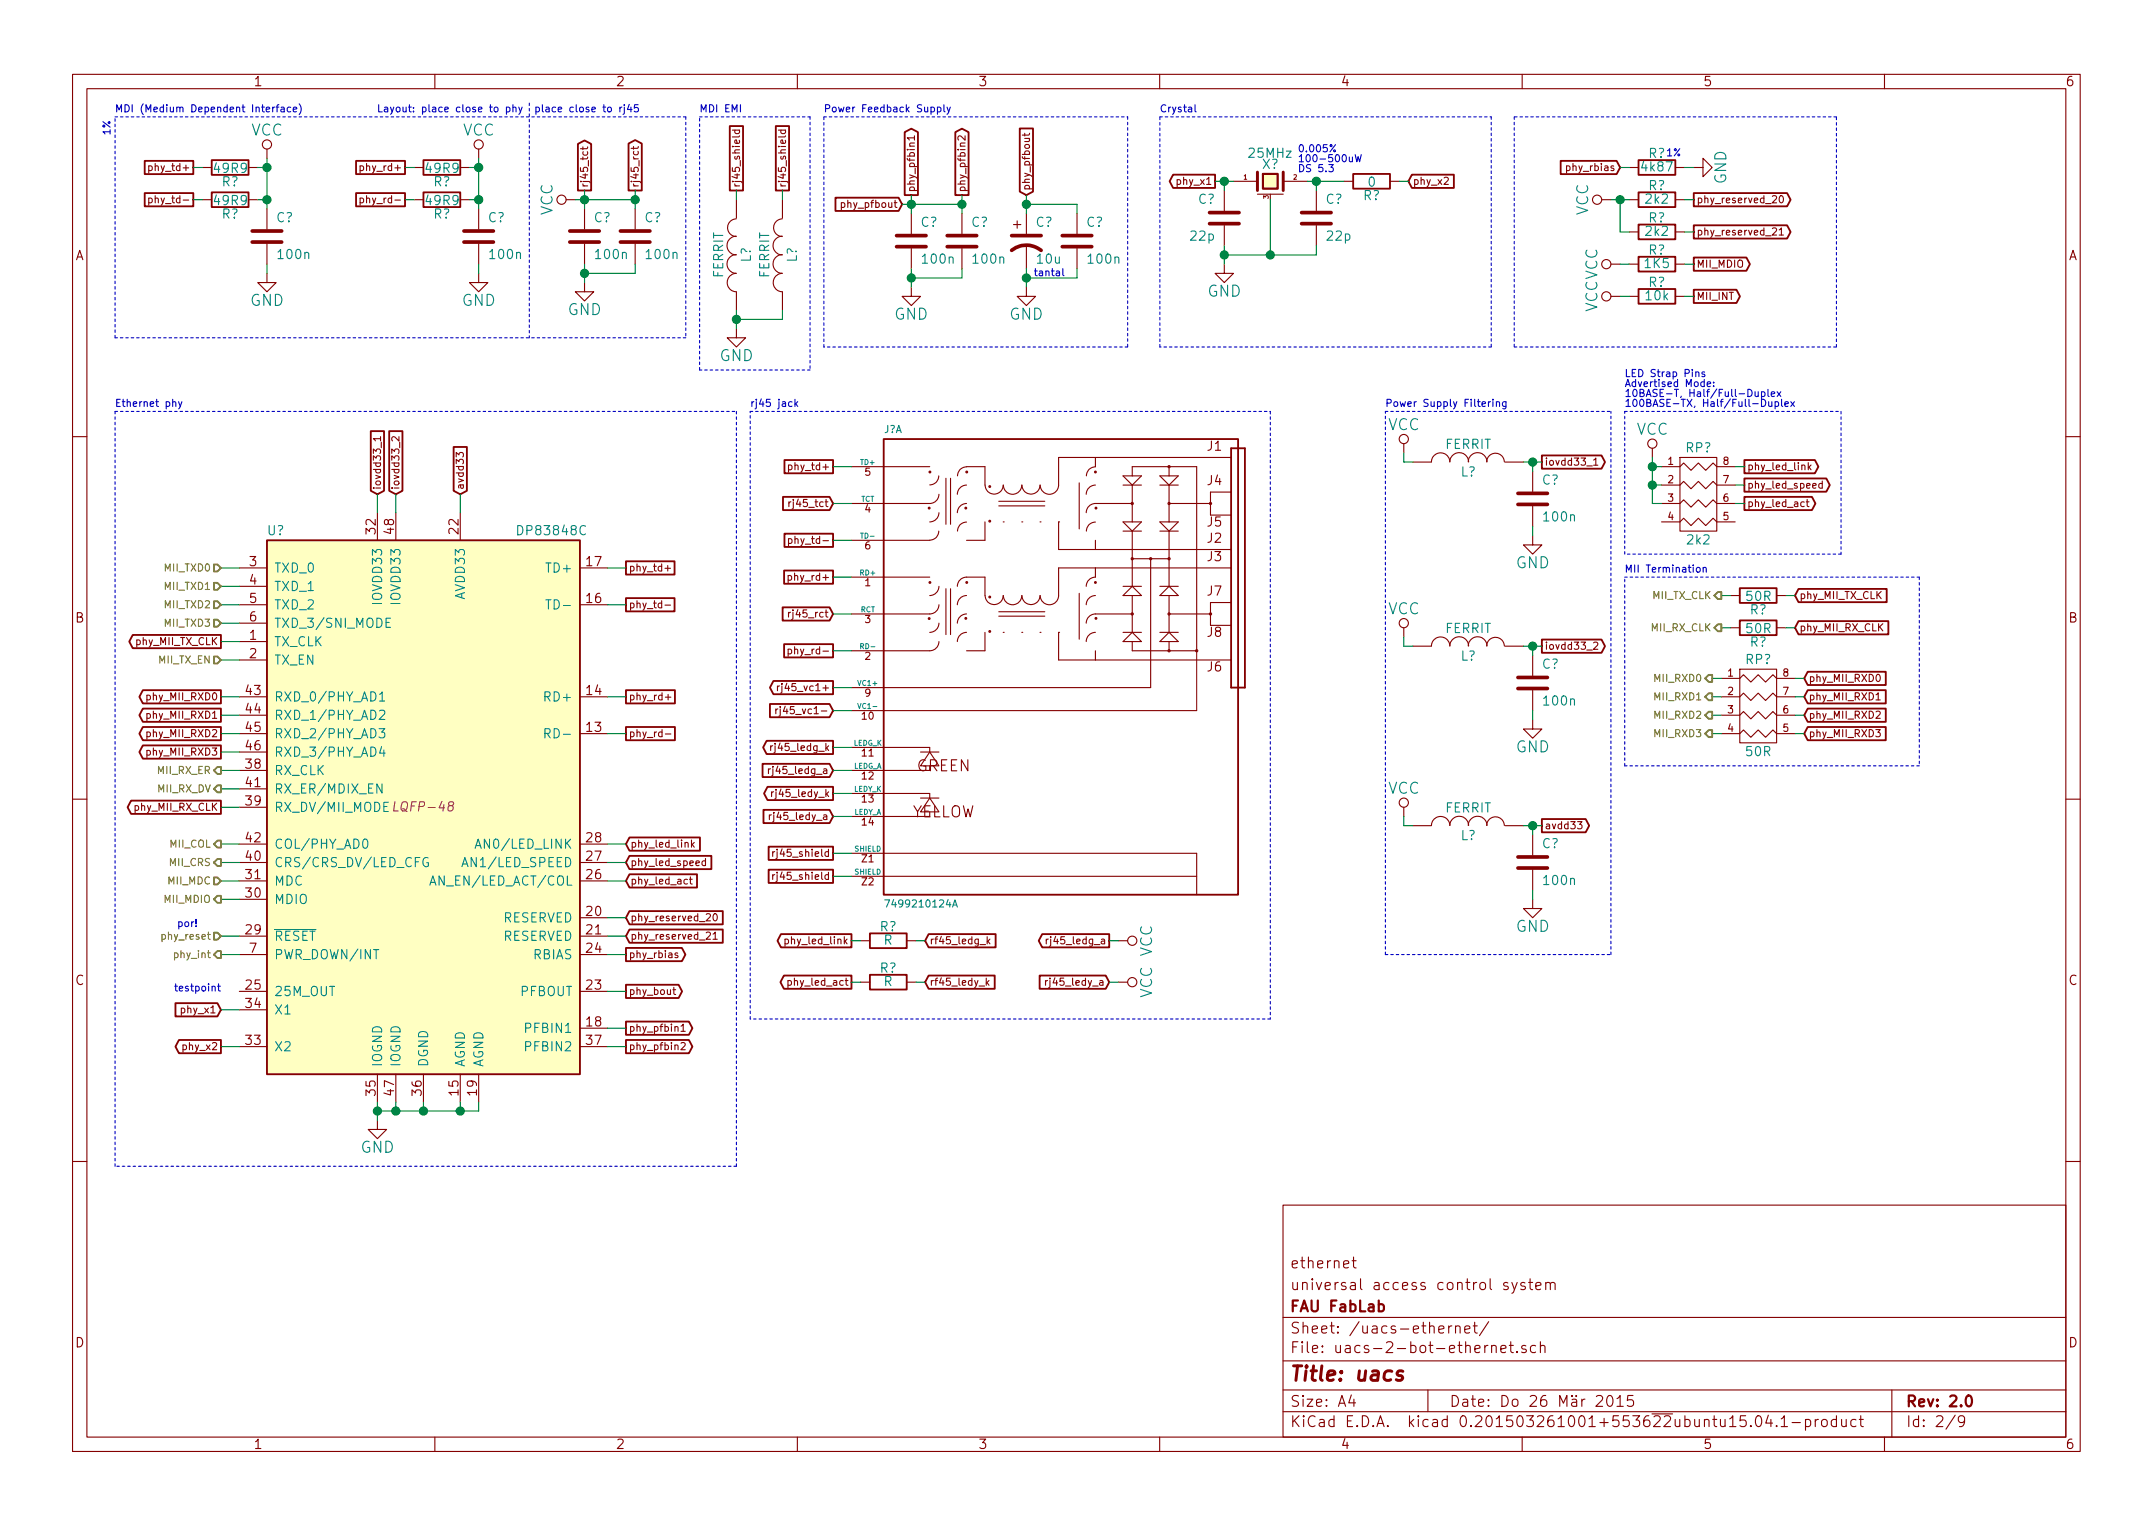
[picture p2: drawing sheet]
<svg xmlns="http://www.w3.org/2000/svg" width="297mm" height="210mm" viewBox="0 0 297 210" stroke-linecap="round" stroke-linejoin="round" font-family="sans-serif">
<defs><g id="words">
<text font-size="2.8" fill="#840000" x="178" y="190.5">Title: uacs</text>
<g font-size="2.1" fill="#008484">
<text x="34.6" y="18.7">VCC</text>
<text x="63.8" y="18.7">VCC</text>
<text x="76.3" y="29.8" transform="rotate(-90 76.3 29.8)">VCC</text>
<text x="219.1" y="29.8" transform="rotate(-90 219.1 29.8)">VCC</text>
<text x="238.2" y="25.4" transform="rotate(-90 238.2 25.4)">GND</text>
<text x="166.5" y="40.9">GND</text>
<text x="34.5" y="42.2">GND</text>
<text x="63.7" y="42.2">GND</text>
<text x="78.3" y="43.5">GND</text>
<text x="123.3" y="44.1">GND</text>
<text x="139.2" y="44.1">GND</text>
<text x="220.4" y="43.1" transform="rotate(-90 220.4 43.1)">VCCVCC</text>
<text x="99.2" y="49.8">GND</text>
<text x="191.4" y="59.4">VCC</text>
<text x="225.7" y="60">VCC</text>
<text x="209.1" y="78.4">GND</text>
<text x="191.4" y="84.8">VCC</text>
<text x="209.1" y="103.8">GND</text>
<text x="191.4" y="109.5">VCC</text>
<text x="209.1" y="128.6">GND</text>
<text x="159" y="137.7" transform="rotate(-90 159 137.7)">VCC VCC</text>
<text x="49.7" y="159">GND</text>
</g>
<g font-size="2.1" fill="#840000">
<text x="126.4" y="106.4">GREEN</text>
<text x="125.7" y="112.8">YELLOW</text>
<text x="178" y="178">universal access control system</text>
<text x="178" y="175">ethernet</text>
<text x="178" y="184">Sheet: /uacs-ethernet/</text>
<text x="178" y="181">FAU FabLab</text>
<text x="178" y="186.7">File: uacs-2-bot-ethernet.sch</text>
<text x="178" y="196.9">KiCad E.D.A. kicad 0.201503261001+553622ubuntu15.04.1-product</text>
<text x="178" y="194.1">Size: A4</text>
<text x="200" y="194.1">Date: Do 26 Mär 2015</text>
<text x="263" y="194.1">Rev: 2.0</text>
<text x="263" y="196.9">Id: 2/9</text>
</g>
<g font-size="1.8" fill="#840000">
<text x="35" y="11.9">1</text>
<text x="85" y="11.9">2</text>
<text x="135" y="11.9">3</text>
<text x="185" y="11.9">4</text>
<text x="235" y="11.9">5</text>
<text x="285" y="11.9">6</text>
<text x="10.4" y="35.9">A</text>
<text x="285.4" y="35.9">A</text>
<text x="166.6" y="62.2">J1</text>
<text x="166.6" y="66.9">J4</text>
<text x="51.8" y="73.6" transform="rotate(-90 51.8 73.6)">32</text>
<text x="54.4" y="73.6" transform="rotate(-90 54.4 73.6)">48</text>
<text x="63.2" y="73.6" transform="rotate(-90 63.2 73.6)">22</text>
<text x="166.6" y="74.9">J2</text>
<text x="166.6" y="77.4">J3</text>
<text x="166.6" y="72.6">J5</text>
<text x="34.4" y="78.1">3</text>
<text x="34.4" y="80.6">4</text>
<text x="34.4" y="83.2">5</text>
<text x="80.9" y="83.2">16</text>
<text x="80.9" y="78.1">17</text>
<text x="166.6" y="82.2">J7</text>
<text x="10.4" y="85.9">B</text>
<text x="34.4" y="88.3">1</text>
<text x="34.4" y="85.7">6</text>
<text x="166.6" y="87.9">J8</text>
<text x="285.4" y="85.9">B</text>
<text x="34" y="95.9">43</text>
<text x="34.4" y="90.8">2</text>
<text x="80.9" y="95.9">14</text>
<text x="166.6" y="92.6">J6</text>
<text x="34" y="98.4">44</text>
<text x="34" y="101">45</text>
<text x="80.9" y="101">13</text>
<text x="34" y="103.5">46</text>
<text x="34" y="106">38</text>
<text x="34" y="108.6">41</text>
<text x="34" y="111.1">39</text>
<text x="34" y="118.7">40</text>
<text x="34" y="116.2">42</text>
<text x="80.9" y="118.7">27</text>
<text x="80.9" y="116.2">28</text>
<text x="34" y="123.8">30</text>
<text x="34" y="121.3">31</text>
<text x="80.9" y="121.3">26</text>
<text x="34" y="128.9">29</text>
<text x="34.4" y="131.4">7</text>
<text x="80.9" y="126.4">20</text>
<text x="80.9" y="128.9">21</text>
<text x="80.9" y="131.4">24</text>
<text x="10.4" y="135.9">C</text>
<text x="34" y="136.5">25</text>
<text x="80.9" y="136.5">23</text>
<text x="285.4" y="135.9">C</text>
<text x="34" y="139.1">34</text>
<text x="80.9" y="141.6">18</text>
<text x="34" y="144.1">33</text>
<text x="80.9" y="144.1">37</text>
<text x="51.8" y="151.1" transform="rotate(-90 51.8 151.1)">35</text>
<text x="54.4" y="151.1" transform="rotate(-90 54.4 151.1)">47</text>
<text x="58.2" y="151.1" transform="rotate(-90 58.2 151.1)">36</text>
<text x="63.2" y="151.1" transform="rotate(-90 63.2 151.1)">15</text>
<text x="65.8" y="151.1" transform="rotate(-90 65.8 151.1)">19</text>
<text x="10.4" y="185.9">D</text>
<text x="285.4" y="185.9">D</text>
<text x="35" y="199.9">1</text>
<text x="85" y="199.9">2</text>
<text x="135" y="199.9">3</text>
<text x="185" y="199.9">4</text>
<text x="235" y="199.9">5</text>
<text x="285" y="199.9">6</text>
</g>
<g font-size="1.8" fill="#008484">
<text x="29.7" y="23.8">49R9</text>
<text x="58.9" y="23.8">49R9</text>
<text x="172.4" y="21.8">25MHz</text>
<text x="174.1" y="23.3">X?</text>
<text x="226.6" y="23.6">4k87</text>
<text x="227.4" y="21.8">R?</text>
<text x="29.7" y="28.3">49R9</text>
<text x="30.6" y="25.7">R?</text>
<text x="58.9" y="28.3">49R9</text>
<text x="59.8" y="25.7">R?</text>
<text x="165.3" y="28.1">C?</text>
<text x="182.9" y="28.1">C?</text>
<text x="188.1" y="27.6">R?</text>
<text x="188.8" y="25.7">0</text>
<text x="227.1" y="28.1">2k2</text>
<text x="227.4" y="26.2">R?</text>
<text x="30.6" y="30.1">R?</text>
<text x="38.1" y="30.7">C?</text>
<text x="38.5" y="35.7">100n</text>
<text x="59.8" y="30.1">R?</text>
<text x="67.3" y="30.7">C?</text>
<text x="67.7" y="35.7">100n</text>
<text x="81.9" y="30.7">C?</text>
<text x="82.3" y="35.7">100n</text>
<text x="88.9" y="30.7">C?</text>
<text x="89.3" y="35.7">100n</text>
<text x="127" y="31.3">C?</text>
<text x="134" y="31.3">C?</text>
<text x="142.9" y="31.3">C?</text>
<text x="149.9" y="31.3">C?</text>
<text x="164.3" y="33.2">22p</text>
<text x="183.1" y="33.2">22p</text>
<text x="227.1" y="32.5">2k2</text>
<text x="227.4" y="30.7">R?</text>
<text x="227.4" y="35.1">R?</text>
<text x="99.8" y="38.3" transform="rotate(-90 99.8 38.3)">FERRIT</text>
<text x="103.6" y="36.2" transform="rotate(-90 103.6 36.2)">L?</text>
<text x="106.1" y="38.3" transform="rotate(-90 106.1 38.3)">FERRIT</text>
<text x="109.9" y="36.2" transform="rotate(-90 109.9 36.2)">L?</text>
<text x="127.4" y="36.4">100n</text>
<text x="134.4" y="36.4">100n</text>
<text x="143.1" y="36.4">10u</text>
<text x="150.2" y="36.4">100n</text>
<text x="226.9" y="37">1K5</text>
<text x="227.1" y="41.4">10k</text>
<text x="227.4" y="39.6">R?</text>
<text x="199.4" y="61.9">FERRIT</text>
<text x="201.5" y="65.7">L?</text>
<text x="232.6" y="62.4">RP?</text>
<text x="212.7" y="66.8">C?</text>
<text x="213.1" y="71.9">100n</text>
<text x="36.9" y="73.8">U?</text>
<text x="71.8" y="73.8">DP83848C</text>
<text x="232.8" y="75.1">2k2</text>
<text x="37.8" y="79">TXD_0</text>
<text x="37.8" y="81.5">TXD_1</text>
<text x="52.7" y="83.1" transform="rotate(-90 52.7 83.1)">IOVDD33</text>
<text x="55.2" y="83.1" transform="rotate(-90 55.2 83.1)">IOVDD33</text>
<text x="64.1" y="82.5" transform="rotate(-90 64.1 82.5)">AVDD33</text>
<text x="75.6" y="79">TD+</text>
<text x="241" y="82.9">50R</text>
<text x="37.8" y="89.1">TX_CLK</text>
<text x="37.8" y="84.1">TXD_2</text>
<text x="37.8" y="86.6">TXD_3/SNI_MODE</text>
<text x="76" y="84.1">TD-</text>
<text x="199.4" y="87.3">FERRIT</text>
<text x="241" y="87.3">50R</text>
<text x="241.4" y="89.2">R?</text>
<text x="241.4" y="84.8">R?</text>
<text x="37.8" y="91.7">TX_EN</text>
<text x="201.5" y="91.1">L?</text>
<text x="212.7" y="92.2">C?</text>
<text x="240.8" y="91.6">RP?</text>
<text x="37.8" y="96.8">RXD_0/PHY_AD1</text>
<text x="37.8" y="99.3">RXD_1/PHY_AD2</text>
<text x="37.8" y="101.8">RXD_2/PHY_AD3</text>
<text x="75.4" y="96.8">RD+</text>
<text x="75.8" y="101.8">RD-</text>
<text x="213.1" y="97.3">100n</text>
<text x="37.8" y="104.4">RXD_3/PHY_AD4</text>
<text x="37.8" y="106.9">RX_CLK</text>
<text x="240.9" y="104.3">50R</text>
<text x="37.8" y="109.5">RX_ER/MDIX_EN</text>
<text x="37.8" y="112">RX_DV/MII_MODE</text>
<text x="199.4" y="112.1">FERRIT</text>
<text x="37.8" y="119.6">CRS/CRS_DV/LED_CFG</text>
<text x="37.8" y="117.1">COL/PHY_AD0</text>
<text x="64.4" y="119.6">AN1/LED_SPEED</text>
<text x="66.3" y="117.1">AN0/LED_LINK</text>
<text x="201.5" y="115.9">L?</text>
<text x="212.7" y="117">C?</text>
<text x="37.8" y="124.7">MDIO</text>
<text x="37.8" y="122.2">MDC</text>
<text x="60.1" y="122.2">AN_EN/LED_ACT/COL</text>
<text x="213.1" y="122.1">100n</text>
<text x="37.8" y="129.8">RESET</text>
<text x="69.3" y="127.2">RESERVED</text>
<text x="69.3" y="129.8">RESERVED</text>
<text x="121.4" y="128.5">R?</text>
<text x="121.9" y="130.3">R</text>
<text x="37.8" y="132.3">PWR_DOWN/INT</text>
<text x="37.8" y="137.4">25M_OUT</text>
<text x="71.7" y="137.4">PFBOUT</text>
<text x="73.5" y="132.3">RBIAS</text>
<text x="121.4" y="134.2">R?</text>
<text x="121.9" y="136">R</text>
<text x="37.8" y="139.9">X1</text>
<text x="72.7" y="142.5">PFBIN1</text>
<text x="37.8" y="145">X2</text>
<text x="52.7" y="147.2" transform="rotate(-90 52.7 147.2)">IOGND</text>
<text x="55.2" y="147.2" transform="rotate(-90 55.2 147.2)">IOGND</text>
<text x="59.1" y="147.2" transform="rotate(-90 59.1 147.2)">DGND</text>
<text x="64.1" y="147.2" transform="rotate(-90 64.1 147.2)">AGND</text>
<text x="66.7" y="147.2" transform="rotate(-90 66.7 147.2)">AGND</text>
<text x="72.7" y="145">PFBIN2</text>
</g>
<text font-size="1.8" fill="#840084" x="54.8" y="111.9">LQFP-48</text>
<g font-size="1.4" fill="#0000c2">
<text x="15.9" y="15.5">MDI (Medium Dependent Interface)</text>
<text x="58.2" y="15.5">Layout: place close to phy place close to rj45</text>
<text x="96.5" y="15.5">MDI EMI</text>
<text x="113.7" y="15.5">Power Feedback Supply</text>
<text x="160" y="15.5">Crystal</text>
<text x="15.2" y="18.7" transform="rotate(-90 15.2 18.7)">1%</text>
<text x="179.1" y="21">0.005%</text>
<text x="179.1" y="22.4">100-500uW</text>
<text x="179.1" y="23.7">DS 5.3</text>
<text x="229.9" y="21.6">1%</text>
<text x="142.6" y="38.1">tantal</text>
<text x="224.2" y="52">LED Strap Pins</text>
<text x="224.2" y="53.4">Advertised Mode:</text>
<text x="15.9" y="56.1">Ethernet phy</text>
<text x="103.5" y="56.1">rj45 jack</text>
<text x="191.1" y="56.1">Power Supply Filtering</text>
<text x="224.2" y="54.8">10BASE-T, Half/Full-Duplex</text>
<text x="224.2" y="56.1">100BASE-TX, Half/Full-Duplex</text>
<text x="224.2" y="79">MII Termination</text>
<text x="24.6" y="127.9">por!</text>
<text x="24.7" y="136.8">testpoint</text>
</g>
<g font-size="1.4" fill="#840000">
<text x="20.9" y="23.6">phy_td+</text>
<text x="50.1" y="23.6">phy_rd+</text>
<text x="216.4" y="23.6">phy_rbias</text>
<text x="21.3" y="28">phy_td-</text>
<text x="50.4" y="28">phy_rd-</text>
<text x="81.1" y="25.9" transform="rotate(-90 81.1 25.9)">rj45_tct</text>
<text x="88.1" y="25.9" transform="rotate(-90 88.1 25.9)">rj45_rct</text>
<text x="102.1" y="25.9" transform="rotate(-90 102.1 25.9)">rj45_shield</text>
<text x="108.4" y="25.9" transform="rotate(-90 108.4 25.9)">rj45_shield</text>
<text x="116.3" y="28.7">phy_pfbout</text>
<text x="126.2" y="26.5" transform="rotate(-90 126.2 26.5)">phy_pfbin1</text>
<text x="133.2" y="26.5" transform="rotate(-90 133.2 26.5)">phy_pfbin2</text>
<text x="142.1" y="26.3" transform="rotate(-90 142.1 26.3)">phy_pfbout</text>
<text x="162.5" y="25.5">phy_x1</text>
<text x="194.9" y="25.5">phy_x2</text>
<text x="234.1" y="28">phy_reserved_20</text>
<text x="234.1" y="32.5">phy_reserved_21</text>
<text x="234.1" y="36.9">MII_MDIO</text>
<text x="234.1" y="41.4">MII_INT</text>
<text x="109.2" y="64.9">phy_td+</text>
<text x="119.3" y="65.6">5</text>
<text x="213.1" y="64.2">iovdd33_1</text>
<text x="230.1" y="64.1">1</text>
<text x="237.7" y="64.1">8</text>
<text x="241.1" y="64.9">phy_led_link</text>
<text x="52.6" y="67.6" transform="rotate(-90 52.6 67.6)">iovdd33_1</text>
<text x="55.1" y="67.6" transform="rotate(-90 55.1 67.6)">iovdd33_2</text>
<text x="64" y="67.6" transform="rotate(-90 64 67.6)">avdd33</text>
<text x="109.4" y="69.9">rj45_tct</text>
<text x="119.3" y="70.7">4</text>
<text x="230.1" y="66.7">2</text>
<text x="230.1" y="69.2">3</text>
<text x="230.1" y="71.7">4</text>
<text x="237.7" y="71.7">5</text>
<text x="237.7" y="69.2">6</text>
<text x="237.7" y="66.7">7</text>
<text x="241.1" y="69.9">phy_led_act</text>
<text x="241.1" y="67.4">phy_led_speed</text>
<text x="109.6" y="75">phy_td-</text>
<text x="119.3" y="75.8">6</text>
<text x="86.8" y="78.8">phy_td+</text>
<text x="86.8" y="83.9">phy_td-</text>
<text x="109.1" y="80.1">phy_rd+</text>
<text x="119.3" y="80.9">1</text>
<text x="248.3" y="82.6">phy_MII_TX_CLK</text>
<text x="18.8" y="89">phy_MII_TX_CLK</text>
<text x="109.3" y="85.2">rj45_rct</text>
<text x="119.3" y="85.9">3</text>
<text x="213.1" y="89.6">iovdd33_2</text>
<text x="248.3" y="87.1">phy_MII_RX_CLK</text>
<text x="108.2" y="95.3">rj45_vc1+</text>
<text x="109.5" y="90.3">phy_rd-</text>
<text x="119.3" y="91">2</text>
<text x="238.4" y="93.3">1</text>
<text x="238.4" y="95.9">2</text>
<text x="246" y="95.9">7</text>
<text x="246" y="93.3">8</text>
<text x="249.6" y="94.1">phy_MII_RXD0</text>
<text x="20.5" y="96.6">phy_MII_RXD0</text>
<text x="20.5" y="99.2">phy_MII_RXD1</text>
<text x="20.5" y="101.7">phy_MII_RXD2</text>
<text x="86.8" y="96.6">phy_rd+</text>
<text x="86.8" y="101.7">phy_rd-</text>
<text x="108.3" y="98.5">rj45_vc1-</text>
<text x="118.9" y="99.3">10</text>
<text x="119.3" y="96.1">9</text>
<text x="238.4" y="98.4">3</text>
<text x="238.4" y="101">4</text>
<text x="246" y="101">5</text>
<text x="246" y="98.4">6</text>
<text x="249.6" y="96.6">phy_MII_RXD1</text>
<text x="249.6" y="99.2">phy_MII_RXD2</text>
<text x="249.6" y="101.7">phy_MII_RXD3</text>
<text x="20.5" y="104.2">phy_MII_RXD3</text>
<text x="106.7" y="106.8">rj45_ledg_a</text>
<text x="106.9" y="103.6">rj45_ledg_k</text>
<text x="118.9" y="104.4">11</text>
<text x="118.9" y="107.5">12</text>
<text x="18.6" y="111.9">phy_MII_RX_CLK</text>
<text x="106.8" y="113.1">rj45_ledy_a</text>
<text x="107" y="110">rj45_ledy_k</text>
<text x="118.9" y="110.7">13</text>
<text x="118.9" y="113.9">14</text>
<text x="87" y="116.9">phy_led_link</text>
<text x="87" y="119.5">phy_led_speed</text>
<text x="107.3" y="118.2">rj45_shield</text>
<text x="118.9" y="119">Z1</text>
<text x="213.1" y="114.4">avdd33</text>
<text x="87" y="122">phy_led_act</text>
<text x="107.3" y="121.4">rj45_shield</text>
<text x="118.9" y="122.1">Z2</text>
<text x="87" y="127.1">phy_reserved_20</text>
<text x="87" y="129.6">phy_reserved_21</text>
<text x="108.7" y="130.3">phy_led_link</text>
<text x="128.3" y="130.3">rf45_ledg_k</text>
<text x="145" y="130.3">rj45_ledg_a</text>
<text x="86.8" y="132.2">phy_rbias</text>
<text x="86.8" y="137.3">phy_bout</text>
<text x="109.1" y="136">phy_led_act</text>
<text x="128.3" y="136">rf45_ledy_k</text>
<text x="144.9" y="136">rj45_ledy_a</text>
<text x="25.1" y="139.8">phy_x1</text>
<text x="86.8" y="142.3">phy_pfbin1</text>
<text x="25.3" y="144.9">phy_x2</text>
<text x="86.8" y="144.9">phy_pfbin2</text>
</g>
<g font-size="1.4" fill="#008484">
<text x="121.9" y="59.7">J?A</text>
<text x="122.7" y="125.2">7499210124A</text>
</g>
<g font-size="1.4" fill="#848400">
<text x="22.9" y="78.8">MII_TXD0</text>
<text x="22.9" y="81.4">MII_TXD1</text>
<text x="22.9" y="83.9">MII_TXD2</text>
<text x="228" y="82.6">MII_TX_CLK</text>
<text x="22.9" y="86.5">MII_TXD3</text>
<text x="227.9" y="87.1">MII_RX_CLK</text>
<text x="21.9" y="91.5">MII_TX_EN</text>
<text x="228.4" y="94.1">MII_RXD0</text>
<text x="228.4" y="96.6">MII_RXD1</text>
<text x="228.4" y="99.2">MII_RXD2</text>
<text x="228.4" y="101.7">MII_RXD3</text>
<text x="21.8" y="106.8">MII_RX_ER</text>
<text x="21.8" y="109.3">MII_RX_DV</text>
<text x="23.5" y="116.9">MII_COL</text>
<text x="23.5" y="119.5">MII_CRS</text>
<text x="22.8" y="124.6">MII_MDIO</text>
<text x="23.3" y="122">MII_MDC</text>
<text x="22.6" y="129.6">phy_reset</text>
<text x="24.2" y="132.2">phy_int</text>
</g>
<g font-size="1" fill="#008484">
<text x="118.8" y="64.1">TD+</text>
<text x="118.7" y="69.2">TCT</text>
<text x="118.9" y="74.3">TD-</text>
<text x="118.7" y="79.4">RD+</text>
<text x="118.7" y="84.4">RCT</text>
<text x="118.8" y="89.5">RD-</text>
<text x="118.5" y="94.6">VC1+</text>
<text x="118.6" y="97.8">VC1-</text>
<text x="117.7" y="102.9">LEDG_K</text>
<text x="117.7" y="106">LEDG_A</text>
<text x="117.8" y="109.2">LEDY_K</text>
<text x="117.8" y="112.4">LEDY_A</text>
<text x="117.9" y="117.5">SHIELD</text>
<text x="117.9" y="120.6">SHIELD</text>
</g>
<g font-size=".9" fill="#840000">
<text x="171.6" y="24.8">1</text>
<text x="175" y="27.4" transform="rotate(-90 175 27.4)">3</text>
<text x="178.5" y="24.8">2</text>
</g>
</g></defs>
<g fill="none" stroke="#840000" stroke-width=".15">
<path d="M10 10.3h277v189.9h-277zM12 12.2h273v186.1h-273zM60 10.3v1.9M101 18h1M101.4 18v.2l.2 .2 .4-.1v-.3M102 18.7l-.1 .2h-.9M107.4 18h1M107.8 18l-.1 .2 .2 .2 .4-.1v-.3M108.4 18.7l-.1 .2h-.9M110 10.3v1.9M126.2 19h-1l.3 .3M126.2 18.7v.6"/>
<path d="M133.1 18.7v.6l-.7-.6-.2 .2 .1 .4M141.4 18.4v.4M142 18.4l-.1 .2h-.9M160 10.3v1.9M210 10.3v1.9M260 10.3v1.9M20.5 22.9h.3l.2 .2-.1 .4h-.4M20.5 27.4l.3-.1 .2 .2-.1 .4h-.4M20.5 22.9v1M20.5 27.3v1M27.9 23.1h1.3M27.9 27.6h1.3"/>
<path d="M34.3 23.1h1.3M34.3 27.6h1.3M36.8 37.7v1.3h1.3l-1.3 1.3-1.2-1.3h1.2M36.8 20.6v1.2M36.8 28.8v2.8M36.8 33.6v2.8M49.7 27.4l.3-.1 .2 .2-.1 .4h-.4M49.7 27.3v1M57.1 23.1h1.3M57.1 27.6h1.3M63.5 23.1h1.3M63.5 27.6h1.3"/>
<path d="M66 37.7v1.3h1.3l-1.3 1.3-1.2-1.3h1.2M66 20.6v1.2M66 28.8v2.8M66 33.6v2.8M78.1 27.6h1.3M80.4 20.3v.3M80.6 39v1.3h1.3l-1.3 1.2-1.2-1.2h1.2M80.6 28.8v2.8M80.6 33.6v2.8M81.1 20.3l-.2 .2h-.8M87.4 20.2v.4M87.6 28.8v2.8"/>
<path d="M87.6 33.6v2.8M88.1 20.2l-.2 .3h-.8M101.6 35.1a1.3 1.3 0 0 0-1.3 1.3 1.3 1.3 0 0 0 1.3 1.3 1.27 1.27 0 0 0-1.3 1.3 1.27 1.27 0 0 0 1.3 1.3M101.6 32.6a1.3 1.3 0 0 0-1.3 1.3 1.3 1.3 0 0 0 1.3 1.3M101.6 30.2a1.22 1.22 0 0 0-1.2 1.2 1.22 1.22 0 0 0 1.2 1.2M101.6 27.6v2.5M107.9 35.1a1.3 1.3 0 0 0-1.2 1.3 1.3 1.3 0 0 0 1.2 1.3 1.27 1.27 0 0 0-1.2 1.3 1.27 1.27 0 0 0 1.2 1.3M107.9 32.6a1.3 1.3 0 0 0-1.2 1.3 1.3 1.3 0 0 0 1.2 1.3M107.9 30.2a1.22 1.22 0 0 0-1.2 1.2 1.22 1.22 0 0 0 1.2 1.2M107.9 27.6v2.5M123.4 28h.3M123.5 27.6v.9l.2 .1"/>
<path d="M125.7 39.6v1.3h-1.2l1.2 1.3 1.3-1.3h-1.3M125.7 29.5v2.8M125.7 34.3v2.8M132.7 29.5v2.8M132.7 34.3v2.8M139.8 31h1M140.3 30.5v1M141.6 39.6v1.3h-1.3l1.3 1.3 1.3-1.3h-1.3M141.6 29.5v2.8M141.6 33.8v3.3M148.6 29.5v2.8M148.6 34.3v2.8"/>
<path d="M168.9 36.4v1.3h1.3l-1.3 1.3-1.3-1.3h1.3M168.9 26.3v2.8M168.9 31.1v2.8M170.2 25h3.3M173.5 26.8h3.5M177 25h3.3M181.6 26.3v2.8M181.6 31.1v2.8M185.4 25h1.3M191.8 25h1.2M199.2 24.6l.4-.1 .2 .2-.6 .7h.6M221 27.6h1.2"/>
<path d="M222.2 36.4h1.3M224.8 23.1h1.3M224.8 27.6h1.3M224.8 32h1.3M224.8 36.4h1.3M231.1 23.1h1.3M231.1 27.6h1.3M231.1 32h1.3M231.1 36.4h1.3M233.7 23.1h1.2v-1.3l1.3 1.3-1.3 1.3v-1.3M244.5 31.5l.4-.1 .2 .3-.6 .7h.6M245.5 31.7l.3-.3v1"/>
<path d="M245.5 32.4h.5M245.6 27h.1a.53 .53 0 0 1 .4 .5 .53 .53 0 0 1-.4 .5 .63 .63 0 0 1-.1-1zM101.6 45.3v1.3h1.3l-1.3 1.3-1.3-1.3h1.3M101.6 40.3v2.5M107.9 40.3v2.5M222.2 40.9h1.3M224.8 40.9h1.3M231.1 40.9h1.3M10 60.2h2M33 78.4h3.8M52.1 70.7v3.8M52.5 60.5h-1l.3 .3"/>
<path d="M52.5 60.2v.6M54.6 70.7v3.8M55 60.2v.7l-.7-.7-.2 .2 .1 .4M62.9 63v-.6l.4 .4 .2-.4 .3 .1 .1 .1-.1 .4M63.5 70.7v3.8M80 78.4h3.8M91.7 78.4h.8M108.8 64.2h.3l.2 .2-.1 .4h-.4M108.8 74.4l.3-.1 .2 .2-.1 .4h-.4M108.8 64.2v.9M108.8 74.3v1M108.8 69.2v.7"/>
<path d="M109.1 69.2l-.3 .2M117.5 64.4h10.8M117.5 79.6h10.8M117.5 74.5h10.8M129.5 73.3a1.22 1.22 0 0 1-1.2 1.2M129.5 65.7a1.22 1.22 0 0 1-1.2 1.2M129.5 70.7a1.3 1.3 0 0 1-1.2 1.3M129.5 68.2a1.3 1.3 0 0 1-1.2 1.3h-10.8M130.5 66v6.3M131.1 66v6.3M132.1 65.7a1.22 1.22 0 0 1 1.2-1.3h2.6v2.5M133.3 72a1.22 1.22 0 0 0-1.2 1.3"/>
<path d="M133.3 69.5a1.3 1.3 0 0 0-1.2 1.2M133.3 66.9a1.3 1.3 0 0 0-1.2 1.3M135.9 72v2.5h-2.6M135.9 66.9a1.24 1.24 0 0 0 1.3 1.3 1.24 1.24 0 0 0 1.2-1.3 1.28 1.28 0 0 0 1.3 1.3 1.28 1.28 0 0 0 1.3-1.3M137.8 69.8h6.3M137.8 69.2h6.3M138.4 72h.1M141 72h.1M141 66.9a1.24 1.24 0 0 0 1.2 1.3 1.24 1.24 0 0 0 1.3-1.3M143.5 72h.1M146 72h.1M146 72v3.8h23.8"/>
<path d="M148.9 66.6v6.4M151.1 78.4v1.2a1.3 1.3 0 0 0-1.2 1.3M151.1 72a1.22 1.22 0 0 0-1.2 1.3M151.1 66.9a1.3 1.3 0 0 0-1.2 1.3M151.1 63.1v1.3a1.22 1.22 0 0 0-1.2 1.3M151.1 74.5v1.3M154.9 66.9h2.6M154.9 72h2.6l-1.3 1.3zM154.9 65.7h2.6l-1.3 1.2zM154.9 73.3h2.6M156.2 69.5h-5.1a1.3 1.3 0 0 0-1.2 1.2M156.2 65.7v-1.3h8.9v25.4h-8.9v-1.3"/>
<path d="M156.2 66.9v5.1M156.2 73.3v7.6M156.2 77.1h5.1M158.7 77.1v17.8h-41.2M160 66.9h2.6M160 72h2.6l-1.3 1.3zM160 73.3h2.6M160 65.7h2.6l-1.3 1.2zM161.3 69.5h5.7M161.3 64.4v1.3M161.3 66.9v5.1M161.3 73.3v7.6"/>
<path d="M169.8 78.4h-23.8v3.8a1.27 1.27 0 0 1-1.2 1.2 1.27 1.27 0 0 1-1.3-1.2M169.8 63.1h-23.8v3.8a1.27 1.27 0 0 1-1.2 1.3 1.27 1.27 0 0 1-1.3-1.3M169.8 67.9h-2.8v3.2h2.8M193.7 61.2v1.3M202.6 63.7a1.3 1.3 0 0 1 1.3-1.2 1.3 1.3 0 0 1 1.3 1.2M202.6 63.7a1.3 1.3 0 0 0-1.3-1.2 1.3 1.3 0 0 0-1.3 1.2 1.27 1.27 0 0 0-1.2-1.2 1.27 1.27 0 0 0-1.3 1.2h-2.6M205.1 63.7a1.22 1.22 0 0 1 1.2-1.2 1.22 1.22 0 0 1 1.2 1.2M207.6 63.7h2.6M211.5 73.9v1.3h1.2l-1.2 1.2-1.3-1.2h1.3M211.5 65v2.8M211.5 69.8v2.8M219.9 63.5l.3-.3v1"/>
<path d="M219.9 64.2h.5M228 61.8v1.3M229.2 72h2.6l.5-.5 1 1 1-1 1 1 1-1 .6 .5h2.5M229.2 69.5h2.6l.5-.5 1 1 1-1 1 1 1-1 .6 .5h2.5M229.2 66.9h2.6l.5-.5 1 1 1-1 1 1 1-1 .6 .5h2.5M229.2 64.4h2.6l.5-.5 1 1 1-1 1 1 1-1 .6 .5h2.5M231.8 63.1h5.1v10.2h-5.1zM249.2 69.2h.4M249.3 68.9v.9l.3 .1M249.5 63.8v1M249.6 64.4l.3 .4M249.9 64.2l-.4 .3"/>
<path d="M251.4 66.7h-.3l-.2 .2 .1 .4h.4M251.4 66.4v1M285 60.2h2M33 88.5h3.8M33 91.1h3.8M33 80.9h3.8M33 83.4h3.8M33 86h3.8M33 96.1h3.8M33 98.7h3.8M80 83.4h3.8M80 96.1h3.8"/>
<path d="M91.7 83.5h.8M91.8 96.2h.8M107 97.8v.7M107.3 94.6v.7M107.3 97.8l-.3 .2M107.5 94.6l-.2 .2M107.6 97.8v.9l-.1 .1M107.6 97.5v.1M107.9 94.6v.9l-.2 .1M107.9 94.3v.1M108.7 89.6h.3l.2 .2-.1 .4h-.4M108.7 89.6v.9"/>
<path d="M108.8 84.5v.6M109.1 84.5l-.3 .2M117.5 98h47.6M129.5 88.5a1.3 1.3 0 0 1-1.2 1.3h-10.8M129.5 86a1.3 1.3 0 0 1-1.2 1.2M129.5 83.4a1.3 1.3 0 0 1-1.2 1.3h-10.8M129.5 80.9a1.3 1.3 0 0 1-1.2 1.3M130.5 81.2v6.3M131.1 81.2v6.3M132.1 80.9a1.3 1.3 0 0 1 1.2-1.3h2.6v2.6M133.3 87.2a1.3 1.3 0 0 0-1.2 1.3M133.3 84.7a1.3 1.3 0 0 0-1.2 1.3"/>
<path d="M133.3 82.2a1.3 1.3 0 0 0-1.2 1.2M135.9 87.2v2.6h-2.6M135.9 82.2a1.24 1.24 0 0 0 1.3 1.2 1.24 1.24 0 0 0 1.2-1.2 1.28 1.28 0 0 0 1.3 1.2 1.28 1.28 0 0 0 1.3-1.2M137.8 85h6.3M137.8 84.4h6.3M138.4 87.2h.1M141 87.2h.1M141 82.2a1.24 1.24 0 0 0 1.2 1.2 1.24 1.24 0 0 0 1.3-1.2M143.5 87.2h.1M146 87.2h.1M146 87.2v3.9h23.8M148.9 81.9v6.3"/>
<path d="M151.1 87.2a1.3 1.3 0 0 0-1.2 1.3M151.1 82.2a1.3 1.3 0 0 0-1.2 1.2M151.1 89.8v1.3M154.9 88.5l1.3-1.3 1.3 1.3zM154.9 80.9h2.6M154.9 82.2l1.3-1.3 1.3 1.3zM154.9 87.2h2.6M156.2 84.7h-5.1a1.3 1.3 0 0 0-1.2 1.3M156.2 82.2v5M160 88.5l1.3-1.3 1.3 1.3zM160 80.9h2.6M160 82.2l1.3-1.3 1.3 1.3z"/>
<path d="M160 87.2h2.6M161.3 84.7h5.7M161.3 82.2v5M161.3 88.5v1.3M169.8 83.1h-2.8v3.2h2.8M193.7 86.6v1.3M194.9 89.1h2.6M197.5 89.1a1.27 1.27 0 0 1 1.3-1.2 1.27 1.27 0 0 1 1.2 1.2 1.3 1.3 0 0 1 1.3-1.2 1.3 1.3 0 0 1 1.3 1.2M202.6 89.1a1.3 1.3 0 0 1 1.3-1.2 1.3 1.3 0 0 1 1.3 1.2M205.1 89.1a1.22 1.22 0 0 1 1.2-1.2 1.22 1.22 0 0 1 1.2 1.2M207.6 89.1h2.6M211.5 99.3v1.3h1.2l-1.2 1.2-1.3-1.2h1.3"/>
<path d="M211.5 90.4v2.8M211.5 95.2v2.8M219.9 88.7l.3-.1 .2 .3-.6 .7h.6M237.5 98.7h2.5l.5-.5 1.1 1 1-1 1 1 1-1 .5 .5h2.5M237.5 96.1h2.5l.5-.5 1.1 1 1-1 1 1 1-1 .5 .5h2.5M237.5 93.6h2.5l.5-.5 1.1 1 1-1 1 1 1-1 .5 .5h2.5M238.8 86.6h1.2M238.8 82.2h1.2M240 92.3h5.1v10.2h-5.1zM245.1 86.6h1.3M245.1 82.2h1.3M258.8 95.9l.3-.3v1"/>
<path d="M258.8 98.2l.4-.1 .2 .3-.6 .7h.6M258.8 96.6h.6M258.9 93.1l.2-.1a.53 .53 0 0 1 .3 .5 .53 .53 0 0 1-.3 .5l-.2-.2-.1-.2zM10 110.3h2M33 119h3.8M33 108.8h3.8M33 116.5h3.8M33 101.2h3.8M33 103.8h3.8M33 106.3h3.8M33 111.4h3.8M80 119h3.8"/>
<path d="M80 116.5h3.8M80 101.2h3.8M91.8 101.3h.8M95.4 115.9v1M95.5 116.5l.3 .4M95.8 116.2l-.4 .4M97.3 118.8h-.2l-.2 .2 .1 .4h.3M97.3 118.4v1M106 106.1v.6M106.1 112.4v.7M106.3 106.1l-.3 .2M106.3 102.9v.7"/>
<path d="M106.4 112.4l-.3 .2M106.5 109.2v.7M106.6 102.9l-.3 .2M106.6 117.5v.7M106.7 109.2l-.2 .2M106.9 117.5l-.3 .2M117.5 106.3h4.5M117.5 117.7h47.6v5.7M117.5 109.5h10.8v.6M117.5 103.1h10.8v.7M117.5 112.6h4.5M127 103.8h2.5"/>
<path d="M127 110.1h2.5M128.3 112v.6h-6.4M128.3 105.7v.6h-6.4M128.3 110.1l1.2 1.9h-2.5zM128.3 103.8l1.2 1.9h-2.5zM193.7 111.4v1.2M194.9 113.9h2.6M197.5 113.9a1.27 1.27 0 0 1 1.3-1.3 1.27 1.27 0 0 1 1.2 1.3 1.3 1.3 0 0 1 1.3-1.3 1.3 1.3 0 0 1 1.3 1.3M202.6 113.9a1.3 1.3 0 0 1 1.3-1.3 1.3 1.3 0 0 1 1.3 1.3M205.1 113.9a1.22 1.22 0 0 1 1.2-1.2 1.22 1.22 0 0 1 1.2 1.2M207.6 113.9h2.6M211.5 115.2v2.8"/>
<path d="M217.7 113.4h.6l-.4 .3 .4 .2-.1 .3-.1 .1-.4-.1M237.5 101.2h2.5l.5-.5 1.1 1 1-1 1 1 1-1 .5 .5h2.5M258.8 100.7h.6l-.3 .3 .3 .2v.3l-.2 .1-.4-.1M285 110.3h2M33 131.7h3.8M33 124.1h3.8M33 129.2h3.8M33 121.5h3.8M33 136.8h3.8M33 139.3h3.8M80 131.7h3.8M80 126.6h3.8"/>
<path d="M80 129.2h3.8M80 121.5h3.8M80 136.8h3.8M92.8 136.5h.4M93 136.2v.9l.2 .1M93.5 131.5h-.2l-.2 .1 .1 .1 .3 .1v.3h-.4M95.1 121.3h.4M95.2 121v.8l.3 .2M97.4 128.7l.4-.1 .2 .3-.6 .7h.6M98.4 128.9l.3-.3v1M98.4 129.6h.6M98.5 126.2l.1-.1a.53 .53 0 0 1 .4 .4 .53 .53 0 0 1-.4 .5l-.1-.1-.1-.2z"/>
<path d="M106.6 120.7v.6M106.9 120.7l-.3 .2M108.3 129.6h.3l.2 .2-.1 .4h-.4M108.3 129.6v1M116.6 129.8l.3 .4M116.6 135.3h.4M116.7 134.9v.9l.3 .1M116.9 129.6l-.4 .3M117.5 120.9h47.6M118.7 129.8h1.3M118.7 135.5h1.3M125.1 129.8h1.3"/>
<path d="M125.1 135.5h1.3M135.2 130.3h.8M136.1 134.9v1M136.2 135.6l.2 .3M136.2 129.2v1M136.3 129.8l.3 .4M136.4 135.3l-.3 .4M136.6 129.6l-.4 .3M144.2 135.3v.6M144.3 129.6v.6M144.5 135.3l-.3 .2M144.6 129.6l-.3 .2"/>
<path d="M154.3 129.8h1.3M154.3 135.5h1.3M211.5 124.1v1.2h1.2l-1.2 1.3-1.3-1.3h1.3M211.5 120v2.8M33 144.4h3.8M52.1 154.6v1.2h1.2l-1.2 1.3-1.3-1.3h1.3M52.1 148.2v3.8M54.6 148.2v3.8M58.4 148.2v3.8M63.5 148.2v3.8M66 148.2v3.8M80 144.4h3.8"/>
<path d="M80 141.9h3.8M94 141.6l.3-.3v1M94 143.9l.3-.1 .2 .3-.6 .7h.6M94 142.3h.5M10 160.2h2M177 166.3h108v32h-108zM186.5 173.9h.6M186.7 173.4v1.3l.2 .2h.2M208 177a.37 .37 0 0 0-.6 .1v.1a.54 .54 0 0 0 .6 .3l.1 .1-.1 .2-.1 .1-.5-.1M208.6 176.9l.3 1M209.3 176.9l-.5 1.4-.2 .1M210.4 177a.37 .37 0 0 0-.6 .1v.1a.54 .54 0 0 0 .6 .3l.1 .1-.1 .2-.2 .1-.4-.1"/>
<path d="M210.9 176.9h.6M211.1 176.4v1.3l.2 .2h.2M211.9 177.4l.7-.1-.1-.3-.4-.1-.2 .2 .1 .7 .1 .1 .4-.1M213.3 177.1a.38 .38 0 0 1 .6 0v.8M213.3 176.9v1M213.9 177.1a.36 .36 0 0 1 .3-.2 .36 .36 0 0 1 .4 .2v.8M285 160.2h2M60 198.3v1.9M110 198.3v1.9M160 198.3v1.9M177 194.8h108M177 191.8h108"/>
<path d="M177 187.8h108M177 181.8h108M186.4 192.5l-.3 1h.9M186.8 193v1M197 191.8v3M199.9 182.9v1M200.3 182.9l-.3 .1-.1 .2M200.8 183.1a.38 .38 0 0 1 .6 0v.8M200.8 182.9v1M202.1 183.4l.7-.1-.1-.3-.4-.1-.2 .2 .1 .7 .1 .1 .4-.1M203.3 182.9h.5M203.5 182.4v1.3l.2 .2h.1"/>
<path d="M205.3 185.6l-.3 .1-.1 .2M205.4 182.3l-1.3 2M205.8 185.7a.38 .38 0 0 1 .6 .1v.8M205.8 185.6v1M207.1 186.1l.7-.1-.1-.3-.4-.1-.2 .2v.7l.2 .1 .4-.1M208.2 185.6h.6M208.4 185.1v1.3l.2 .2h.2M209.3 186.5h.1l-.1 .1-.1-.1h.1v.1M210 198.3v1.9M210.5 185.7a.37 .37 0 0 0-.6 .1v.1a.54 .54 0 0 0 .6 .3l.1 .1-.1 .2-.1 .1-.5-.1M211.9 185.7l-.5-.1-.2 .3v.6l.2 .1 .5-.1M212.5 185.7a.38 .38 0 0 1 .7 .1v.8"/>
<path d="M212.5 185.1v1.5M221.8 192.7a.35 .35 0 0 1 .4-.2 .35 .35 0 0 1 .3 .3 .77 .77 0 0 1-.5 1.2 .9 .9 0 0 1-.2-1.3zM223.1 193l.4-.5v1.5M223.1 194h.9M225.3 192.5h-.7l-.1 .7a.62 .62 0 0 1 .7 0l.2 .2-.1 .5-.2 .1h-.4l-.2-.1M242.3 195.5a.35 .35 0 0 1 .4-.2 .35 .35 0 0 1 .3 .3 .77 .77 0 0 1-.5 1.2 .9 .9 0 0 1-.2-1.3zM244 195.2l-.4 1.1h1M244.3 195.8v1M245.1 196.7h.1l-.1 .1-.1-.1h.1v.1M245.7 195.8l.5-.5v1.5M245.7 196.8h.9M247.2 196.3h1.2"/>
<path d="M249.1 195.9a.48 .48 0 0 1 .6 .1l.1 .1-.1 .6a.48 .48 0 0 1-.6 0M249.1 195.8v1.5M250.4 195.8v1M250.9 195.8l-.3 .1-.2 .2M251.4 196a.41 .41 0 0 1 .7 .1v.4a.41 .41 0 0 1-.4 .3 .41 .41 0 0 1-.4-.3zM253.4 195.9l-.5-.1-.2 .3v.6l.2 .1 .5-.1M253.4 195.3v1.5M254.1 195.8l.1 .9a.4 .4 0 0 0 .5 0M254.7 195.8v1M256.1 195.9l-.5-.1-.3 .3 .1 .6 .2 .1 .5-.1M256.5 195.8h.6M256.7 195.3v1.3l.2 .2h.2"/>
<path d="M260 198.3v1.9M261 191.8v6.5M269.7 195.2l-1.2 2M271 196l-.2 .3h-.3l-.3-.3v-.4l.1-.2 .5-.1 .2 .2a1.19 1.19 0 0 1-.2 1.2l-.5 .1"/>
<circle cx="36.8" cy="19.9" r=".63"/>
<circle cx="66" cy="19.9" r=".63"/>
<circle cx="77.5" cy="27.6" r=".63"/>
<circle cx="220.3" cy="27.6" r=".63"/>
<circle cx="221.6" cy="36.4" r=".63"/>
<circle cx="221.6" cy="40.9" r=".63"/>
<circle cx="156.2" cy="69.5" r=".15"/>
<circle cx="156.2" cy="77.1" r=".15"/>
<circle cx="158.7" cy="77.1" r=".15"/>
<circle cx="161.3" cy="69.5" r=".15"/>
<circle cx="161.3" cy="77.1" r=".15"/>
<circle cx="161.3" cy="64.4" r=".15"/>
<circle cx="167" cy="69.5" r=".15"/>
<circle cx="193.7" cy="60.6" r=".63"/>
<circle cx="228" cy="61.2" r=".63"/>
<circle cx="156.2" cy="84.7" r=".15"/>
<circle cx="161.3" cy="84.7" r=".15"/>
<circle cx="161.3" cy="89.8" r=".15"/>
<circle cx="165.1" cy="89.8" r=".15"/>
<circle cx="167" cy="84.7" r=".15"/>
<circle cx="193.7" cy="86" r=".63"/>
<circle cx="193.7" cy="110.7" r=".63"/>
<circle cx="156.2" cy="129.8" r=".63"/>
<circle cx="156.2" cy="135.5" r=".63"/>
</g>
<path d="M174.2 24h2.1v2h-2.1zM271.3 192.7a.35 .35 0 0 1 .4-.2 .35 .35 0 0 1 .3 .3 .77 .77 0 0 1-.4 1.2 .9 .9 0 0 1-.3-1.3z" fill="none" stroke="#840000" stroke-width=".3"/>
<path d="M173.5 23.7v2.6M177 23.7v2.6M193.5 189.2l-.4-.1-.2 .1-.2 .3 .3 .3 .4 .1 .1 .3-.1 .1-.2 .1-.6-.1" fill="none" stroke="#840000" stroke-width=".41"/>
<g fill="#ffffc2" stroke="#ffffc2" stroke-width=".25">
<path d="M36.8 74.5h43.2v73.7h-43.2z"/>
<path d="M174.2 24h2.1v2h-2.1z"/>
</g>
<g fill="none" stroke="#840000" stroke-width=".25">
<path d="M79.7 19.9l.9-.5 1 .5v6.4h-1.9zM86.7 19.8l.9-.5 .9 .5v6.5h-1.8zM100.7 17.4h1.8v8.9h-1.8zM107 17.4h1.9v8.9h-1.9zM124.8 18.2l.9-.5 .9 .5v8.7h-1.8zM131.8 18.2l.9-.5 .9 .5v8.7h-1.8zM140.7 17.7h1.8v8.7l-.9 .5-.9-.5zM20 22.2h6.7v1.8h-6.7zM20 26.6h6.7v1.9h-6.7zM29.2 22.1h5.1v2h-5.1zM29.2 26.5h5.1v2.1h-5.1zM49.1 22.2h6.8v1.8h-6.8z"/>
<path d="M49.1 26.6h6.8v1.9h-6.8zM58.4 22.1h5.1v2h-5.1zM58.4 26.5h5.1v2.1h-5.1zM115.3 27.3h8.7l.5 .9-.5 .9h-8.7zM161.8 24.1h5.8v1.8h-5.8l-.4-.9zM186.7 24h5.1v2h-5.1zM194.8 24.1h5.8v1.8h-5.8l-.5-.9zM215.3 22.2h7.7l.5 .9-.5 .9h-7.7zM226.1 22.1h5v2h-5zM226.1 26.5h5v2.1h-5zM226.1 31h5v2h-5zM226.1 35.4h5v2.1h-5z"/>
<path d="M226.1 39.9h5v2h-5zM233.7 26.6h12.9l.4 1-.4 .9h-12.9zM233.7 31.1h12.9l.4 .9-.4 .9h-12.9zM233.7 35.5h7.2l.5 .9-.5 1h-7.2zM233.7 40h5.9l.5 .9-.5 .9h-5.9zM51.2 59.5h1.8v8.2l-.9 .5-.9-.5zM53.7 59.5h1.8v8.2l-.9 .5-.9-.5zM36.8 74.5h43.2v73.7h-43.2zM62.6 61.7h1.8v6l-.9 .5-.9-.5zM86.4 77.4h6.7v1.9h-6.7zM108 68.5h6.5l.4 1-.4 .9h-6.5zM108.2 78.7h6.7v1.8h-6.7z"/>
<path d="M108.2 63.5h6.7v1.8h-6.7zM108.2 73.6h6.7v1.9h-6.7zM121.9 60.6h48.9v62.8h-48.9zM169.8 61.8h2v33.1h-2zM212.7 62.8h8.3l.4 .9-.4 1h-8.3zM240.7 63.5h9.7l.5 .9-.5 .9h-9.7zM240.7 68.5h9.3l.5 1-.5 .9h-9.3zM240.7 66h11.3l.5 .9-.5 .9h-11.3zM18.3 87.6h12.2v1.8h-12.2l-.5-.9zM19.7 95.2h10.8v1.8h-10.8l-.5-.9zM19.7 97.8h10.8v1.8h-10.8l-.5-.9zM86.4 82.5h6.7v1.8h-6.7z"/>
<path d="M86.4 95.2h6.7v1.8h-6.7zM106.2 97.1h8.3l.4 .9-.4 1h-8.3zM106.7 93.9h8.2v1.9h-8.2l-.5-.9zM108 83.8h6.5l.4 .9-.4 .9h-6.5zM108.2 88.9h6.7v1.8h-6.7zM212.7 88.2h8.3l.4 .9-.4 1h-8.3zM240 85.6h5.1v2h-5.1zM240 81.1h5.1v2.1h-5.1zM248.1 85.7h12.4v1.8h-12.4l-.5-.9zM248.1 81.2h12.2v1.9h-12.2l-.5-.9zM249.4 92.7h10.8v1.8h-10.8l-.5-.9zM249.4 95.2h10.8v1.8h-10.8l-.5-.9z"/>
<path d="M249.4 97.8h10.8v1.8h-10.8l-.5-.9zM18.1 110.5h12.4v1.8h-12.4l-.5-.9zM19.7 100.3h10.8v1.8h-10.8l-.5-.9zM19.7 102.8h10.8v1.9h-10.8l-.5-.9zM86.4 100.3h6.7v1.8h-6.7zM86.8 115.5h9.8v1.9h-9.8l-.4-.9zM86.8 118.1h11.3v1.8h-11.3l-.4-.9zM105.2 105.4h9.3l.4 .9-.4 .9h-9.3zM105.3 111.7h9.2l.4 .9-.4 1h-9.2zM105.8 102.2h9.1v1.8h-9.1l-.5-.9zM105.9 108.6h9v1.8h-9l-.5-.9zM106 116.8h8.9v1.8h-8.9z"/>
<path d="M106 120h8.9v1.8h-8.9zM212.7 113h6.1l.5 .9-.5 .9h-6.1zM249.4 100.3h10.8v1.8h-10.8l-.5-.9zM24.2 138.4h5.8l.5 .9-.5 .9h-5.8zM86.4 130.8h7.7l.5 .9-.5 .9h-7.7zM86.4 135.9h7.2l.5 .9-.5 .9h-7.2zM86.8 120.6h9.4v1.8h-9.4l-.4-.9zM86.8 125.7h12.9v1.8h-12.9l-.4-.9zM86.8 128.2h12.9v1.9h-12.9l-.4-.9zM107.7 128.9h9.8v1.8h-9.8l-.4-.9zM108.2 134.6h9.3v1.8h-9.3l-.5-.9zM120 128.8h5.1v2h-5.1z"/>
<path d="M120 134.5h5.1v2h-5.1zM128.1 128.9h9.3v1.8h-9.3l-.5-.9zM128.1 134.6h9.1v1.8h-9.1l-.5-.9zM143.4 134.6h9.2l.4 .9-.4 .9h-9.2zM143.8 128.9h9.2v1.8h-9.2l-.5-.9zM24.7 143.5h5.8v1.8h-5.8l-.5-.9zM86.4 140.9h8.6l.5 1-.5 .9h-8.6zM86.4 143.5h8.6l.5 .9-.5 .9h-8.6z"/>
<circle cx="128.2" cy="70.1" r=".08"/>
<circle cx="128.3" cy="65.1" r=".08"/>
<circle cx="133.2" cy="70.1" r=".08"/>
<circle cx="133.4" cy="65.1" r=".08"/>
<circle cx="136.6" cy="67.1" r=".08"/>
<circle cx="136.6" cy="71.9" r=".08"/>
<circle cx="151.1" cy="65.1" r=".08"/>
<circle cx="151.2" cy="70.1" r=".08"/>
<circle cx="128.2" cy="85.3" r=".08"/>
<circle cx="128.3" cy="80.4" r=".08"/>
<circle cx="133.2" cy="85.3" r=".08"/>
<circle cx="133.4" cy="80.4" r=".08"/>
<circle cx="136.6" cy="87.1" r=".08"/>
<circle cx="136.6" cy="82.4" r=".08"/>
<circle cx="151.1" cy="80.4" r=".08"/>
<circle cx="151.2" cy="85.3" r=".08"/>
</g>
<g fill="none" stroke="#008484" stroke-width=".15">
<path d="M52.4 95.8l.3-.4v1.3M52.4 98.1l.5-.1 .1 .1 .1 .2-.1 .2-.7 .8h.8M52.4 96.7h.7M53.3 85.9h.4M53.9 85.3h-.6v1.3h.6M75.3 82.7h.7M50.1 115.9l.3-.1a.72 .72 0 0 1-.1 1.2l-.2-.1-.1-.3zM52.3 100.5h.8l-.4 .5 .3 .1v.6l-.1 .1h-.4l-.2-.1M52.7 103l-.3 .9h.7M52.7 108.1v1.3l-.7-1.3v1.3M53 103.5v.8M53.6 110.7h-.6v1.3h.6"/>
<path d="M59.1 118.4a.51 .51 0 0 0-.6 0 .51 .51 0 0 0-.2 .6 .47 .47 0 0 0 .3 .5 .47 .47 0 0 0 .5 0v-.5h-.2M63.7 119.6l.4-1.3 .5 1.3M65.6 117l.4-1.2 .4 1.2M65.7 116.7h.6M75.2 101.2l.6-.1 .1-.2-.1-.3-.1-.1h-.5v1.3M37.8 128.2h5.8M59.3 122.1l.4-1.3 .4 1.3M59.4 121.7h.6M122.1 124.1h.6l-.4 1M131.4 125.1l.3-1 .4 1M131.5 124.9h.5"/>
</g>
<g fill="none" stroke="#0000c2" stroke-width=".15">
<path d="M37.9 14.8l-.3 .2M38.1 14.8h.4M38.5 14.4l-.3 .2v.8M38.8 14.8h.4v.6M39.2 15l-.3 .1-.2 .1 .2 .2h.3M40.1 14.8h-.3l-.2 .2 .1 .4h.4M40.5 15.1l.4-.1v-.2h-.3l-.1 .1v.5h.4M41.3 14.3a1.13 1.13 0 0 1 0 1.5M52.2 14.4v1h.5M53.1 14.8h.3l.1 .6M53.5 15l-.3 .1-.2 .1 .2 .2h.3M53.9 14.8l.2 .6"/>
<path d="M54.3 14.8l-.3 .9-.1 .1M54.8 14.8h.2l.2 .2v.3l-.2 .1-.3-.1zM55.6 14.8l.1 .6h.2l.1-.1M56 14.8v.6M56.4 14.8h.3M56.5 14.4v.9l.2 .1M57 15.3v.1M57 14.8v.1M86.8 14.4l-.2 .7h.6M87 14.8v.6M88 14.4h-.4l-.1 .5 .2-.1 .3 .1 .1 .4-.2 .1-.4-.1M129.3 14.8h.3l.2 .2-.1 .4h-.4"/>
<path d="M129.3 14.8v1M130.2 14.4v.9l.2 .1M130.7 14.8l.2 .6M131.1 14.8l-.3 .9-.1 .1M164.9 14.4v.9l.1 .1M184.3 20l-.8 .9M146.6 37.1v.8l.2 .1M183.3 22.7h.6l-.3 .4 .3 .2v.3l-.2 .1-.4-.1M184 20.7h.2v.2h-.2zM187 21.3l.2 1 .2-.7 .2 .7 .2-1M23.8 55.5h.1a.23 .23 0 0 1 .4 .1v.5M24.6 55.4l.3 .7"/>
<path d="M25.1 55.4l-.3 .9-.2 .1M109.3 55.5l-.3-.1-.2 .2 .1 .4h.4M109.7 55.1v1M109.8 55.7l.3 .4M110.1 55.4l-.4 .4M205.4 55.4v.7M205.6 55.4l-.2 .2M206 55.1v.1M206 55.4v.7M206.5 55.5a.23 .23 0 0 1 .4 .1v.5M206.5 55.4v.7M207.8 55.4v.8l-.2 .2h-.3"/>
<path d="M207.8 55.5l-.3-.1-.2 .2 .1 .4h.4M234 51.4a.23 .23 0 0 1 .4 .1v.5M235.2 51.4l-.3-.1-.1 .2v.1l.4 .1v.2h-.4M235.5 53l.5-.1v-.2h-.3l-.2 .1 .1 .5h.4M236.4 53.2v.1M236.4 52.7v.1M241.1 53.7a.5 .5 0 0 1 .6 .5 .5 .5 0 0 1-.6 .5zM242.1 54l.1 .7h.2l.2-.1M242.6 54v.7M243 54.1l.3-.1 .2 .2-.1 .5h-.4M243 55.1a.5 .5 0 0 1 .6 .5 .5 .5 0 0 1-.6 .5zM243 54v1"/>
<path d="M243.9 53.7v.9l.2 .1M244 55.4l.1 .6 .2 .1 .1-.1M244.4 54.4l.5-.1-.1-.2-.3-.1-.1 .2v.5h.4M244.4 55.4v.7M244.9 55.5l.3-.1 .2 .2-.1 .4h-.4M244.9 55.4v1M245.2 54l.5 .7M245.7 54l-.5 .7M245.8 55.1v.9l.1 .1M246.3 55.7l.4-.1v-.1l-.3-.1-.1 .2v.4h.4M247.1 55.4l.5 .7M247.6 55.4l-.5 .7"/>
<path d="M234.1 78.4l.1-.1 .3 .1 .1 .4-.1 .1h-.3l-.1-.1zM235 78.4v-.1a.23 .23 0 0 1 .4 .1v.5M235 78.3v.6M24.1 136.1h.4M30 136.1h.4M30.1 135.7v.9l.3 .1"/>
</g>
<g fill="none" stroke="#840000" stroke-width=".51">
<path d="M34.8 33.4h4.1M34.8 31.9h4.1M64 33.4h4.1M64 31.9h4.1M78.6 33.4h4.1M78.6 31.9h4.1M85.6 33.4h4.1M85.6 31.9h4.1M123.7 32.5h4.1M123.7 34h4.1M130.7 32.5h4M130.7 34h4"/>
<path d="M139.6 34.5a3.3 3.3 0 0 1 4 0M139.6 32.5h4M146.6 32.5h4M146.6 34h4M166.9 30.9h4M166.9 29.3h4M179.6 30.9h4M179.6 29.3h4M209.4 69.6h4.1M209.4 68.1h4.1M209.4 95h4.1M209.4 93.5h4.1"/>
<path d="M209.4 119.8h4.1M209.4 118.2h4.1"/>
</g>
<path d="M165.1 89.8v8.2" fill="none" stroke="#840000" stroke-width=".14"/>
<g fill="none" stroke="#008400" stroke-width=".15">
<path d="M26.7 23.1h1.2M26.7 27.6h1.2M35.6 23.1h1.2M35.6 27.6h1.2M36.8 21.8v7M36.8 36.4v1.3M55.9 23.1h1.2M55.9 27.6h1.2M64.8 23.1h1.2M64.8 27.6h1.2M66 21.8v7M66 36.4v1.3"/>
<path d="M79.4 27.6h8.2M80.6 26.3v2.5M80.6 36.4v2.6M87.6 26.3v2.5M87.6 36.4v1.3h-7M101.6 26.3v1.3M107.9 26.3v1.3M124.5 28.2h8.2M125.7 26.9v2.6M125.7 37.1v2.5M132.7 37.1v1.2h-7M132.7 26.9v2.6"/>
<path d="M141.6 26.9v2.6M141.6 37.1v2.5M141.6 28.2h7v1.3M148.6 37.1v1.2h-7M167.6 25h2.6M168.9 25v1.3M168.9 33.9v2.5M175.3 27.6v7.6M180.3 25h5.1M181.6 33.9v1.3h-12.7M181.6 25v1.3M193 25h1.3"/>
<path d="M222.2 27.6h2.6M223.5 23.1h1.3M223.5 27.6v4.4h1.3M223.5 36.4h1.3M232.4 23.1h1.3M232.4 32h1.3M232.4 27.6h1.3M232.4 36.4h1.3M101.6 42.8v2.5M107.9 42.8v1.3h-6.3M223.5 40.9h1.3M232.4 40.9h1.3"/>
<path d="M30.5 78.4h2.5M52.1 68.2v2.5M54.6 68.2v2.5M63.5 68.2v2.5M83.8 78.4h2.6M114.9 79.6h2.6M114.9 74.5h2.6M114.9 69.5h2.6M114.9 64.4h2.6M193.7 62.5v1.2h1.2M210.2 63.7h2.5M211.5 63.7v1.3"/>
<path d="M211.5 72.6v1.3M228 63.1v6.4h1.2M228 64.4h1.2M228 66.9h1.2M239.4 69.5h1.3M239.4 64.4h1.3M239.4 66.9h1.3M30.5 80.9h2.5M30.5 83.4h2.5M30.5 86h2.5M30.5 88.5h2.5M30.5 91.1h2.5"/>
<path d="M30.5 96.1h2.5M30.5 98.7h2.5M83.8 83.4h2.6M83.8 96.1h2.6M114.9 98h2.6M114.9 94.9h2.6M114.9 89.8h2.6M114.9 84.7h2.6M193.7 87.9v1.2h1.2M210.2 89.1h2.5M211.5 89.1v1.3M211.5 98v1.3"/>
<path d="M236.2 96.1h1.3M236.2 98.7h1.3M236.2 93.6h1.3M237.5 82.2h1.3M237.5 86.6h1.3M246.4 82.2h1.2M246.4 86.6h1.2M247.6 96.1h1.3M247.6 98.7h1.3M247.6 93.6h1.3M30.5 101.2h2.5M30.5 103.8h2.5"/>
<path d="M30.5 106.3h2.5M30.5 108.8h2.5M30.5 111.4h2.5M30.5 116.5h2.5M30.5 119h2.5M83.8 101.2h2.6M83.8 116.5h2.6M83.8 119h2.6M114.9 106.3h2.6M114.9 117.7h2.6M114.9 112.6h2.6M114.9 109.5h2.6"/>
<path d="M114.9 103.1h2.6M193.7 112.6v1.3h1.2M210.2 113.9h2.5M211.5 113.9v1.3M236.2 101.2h1.3M247.6 101.2h1.3M30.5 121.5h2.5M30.5 124.1h2.5M30.5 129.2h2.5M30.5 131.7h2.5M30.5 139.3h2.5M83.8 121.5h2.6"/>
<path d="M83.8 129.2h2.6M83.8 131.7h2.6M83.8 136.8h2.6M83.8 126.6h2.6M114.9 120.9h2.6M117.5 129.8h1.2M117.5 135.5h1.2M126.4 129.8h1.2M126.4 135.5h1.2M153 129.8h1.3M153 135.5h1.3M211.5 122.8v1.3"/>
<path d="M30.5 144.4h2.5M52.1 152v2.6M54.6 152v1.3M58.4 152v1.3M63.5 152v1.3M66 152v1.3h-13.9M83.8 144.4h2.6M83.8 141.9h2.6"/>
</g>
<g fill="#008400" stroke="#008400" stroke-width=".25">
<circle cx="52.1" cy="153.3" r=".51"/>
<circle cx="63.5" cy="153.3" r=".51"/>
<circle cx="58.4" cy="153.3" r=".51"/>
<circle cx="54.6" cy="153.3" r=".51"/>
<circle cx="141.6" cy="28.2" r=".51"/>
<circle cx="141.6" cy="38.3" r=".51"/>
<circle cx="125.7" cy="38.3" r=".51"/>
<circle cx="125.7" cy="28.2" r=".51"/>
<circle cx="132.7" cy="28.2" r=".51"/>
<circle cx="223.5" cy="27.6" r=".51"/>
<circle cx="168.9" cy="35.2" r=".51"/>
<circle cx="175.3" cy="35.2" r=".51"/>
<circle cx="80.6" cy="27.6" r=".51"/>
<circle cx="87.6" cy="27.6" r=".51"/>
<circle cx="80.6" cy="37.7" r=".51"/>
<circle cx="66" cy="23.1" r=".51"/>
<circle cx="66" cy="27.6" r=".51"/>
<circle cx="36.8" cy="23.1" r=".51"/>
<circle cx="36.8" cy="27.6" r=".51"/>
<circle cx="101.6" cy="44.1" r=".51"/>
<circle cx="211.5" cy="63.7" r=".51"/>
<circle cx="211.5" cy="89.1" r=".51"/>
<circle cx="211.5" cy="113.9" r=".51"/>
<circle cx="228" cy="64.4" r=".51"/>
<circle cx="228" cy="66.9" r=".51"/>
<circle cx="181.6" cy="25" r=".51"/>
<circle cx="168.9" cy="25" r=".51"/>
</g>
<g fill="none" stroke="#0000c2" stroke-width=".15" stroke-dasharray=".3 .4">
<path d="M15.9 16.1h78.7M73 14.2v32.4M94.6 16.1v30.5M96.5 16.1h15.3M111.8 16.1v34.9M113.7 16.1h41.9M155.6 16.1v31.8M160 16.1h45.7M205.7 16.1v31.8M208.9 16.1v31.8M253.4 16.1h-44.5M15.9 46.6v-30.5"/>
<path d="M15.9 56.8h85.7M94.6 46.6h-78.7M96.5 51v-34.9M101.6 56.8v104.1M103.5 56.8h71.8M111.8 51h-15.3M113.7 47.9v-31.8M155.6 47.9h-41.9M160 47.9v-31.8M175.3 56.8v83.8M191.1 56.8h31.1M205.7 47.9h-45.7"/>
<path d="M208.9 47.9h44.5M224.2 56.8h29.8M253.4 47.9v-31.8M254 56.8v19.6M224.2 79.6h40.6M224.2 76.4v-19.6M254 76.4h-29.8M264.8 79.6v26.1M224.2 105.7v-26.1M264.8 105.7h-40.6M191.1 131.7h31.1M191.1 131.7v-74.9"/>
<path d="M222.2 131.7v-74.9M103.5 140.6v-83.8M175.3 140.6h-71.8M15.9 160.9v-104.1M101.6 160.9h-85.7"/>
</g>
<g fill="none" stroke="#848400" stroke-width=".25">
<path d="M29.5 77.9h.5l.5 .5-.5 .4h-.5zM29.5 80.4h.5l.5 .5-.5 .5h-.5zM29.5 83h.5l.5 .4-.5 .5h-.5zM29.5 85.5h.5l.5 .5-.5 .5h-.5zM29.5 90.6h.5l.5 .5-.5 .4h-.5zM235.7 93.1h.5v1h-.5l-.4-.5zM235.7 95.7h.5v.9h-.5l-.4-.5zM235.7 98.2h.5v1h-.5l-.4-.5zM237 81.7h.5v.9h-.5l-.5-.4zM237 86.1h.5v1h-.5l-.5-.5zM29.5 119l.5-.5h.5v1h-.5zM30 105.8h.5v1h-.5l-.5-.5z"/>
<path d="M30 108.4h.5v.9h-.5l-.5-.5zM30 116h.5v.9h-.5l-.5-.4zM235.7 100.7h.5v1h-.5l-.4-.5zM29.5 121.1h.5l.5 .4-.5 .5h-.5zM29.5 128.7h.5l.5 .5-.5 .4h-.5zM30 123.6h.5v1h-.5l-.5-.5zM30 131.2h.5v1h-.5l-.5-.5z"/>
</g>
<use href="#words"/>
</svg>
